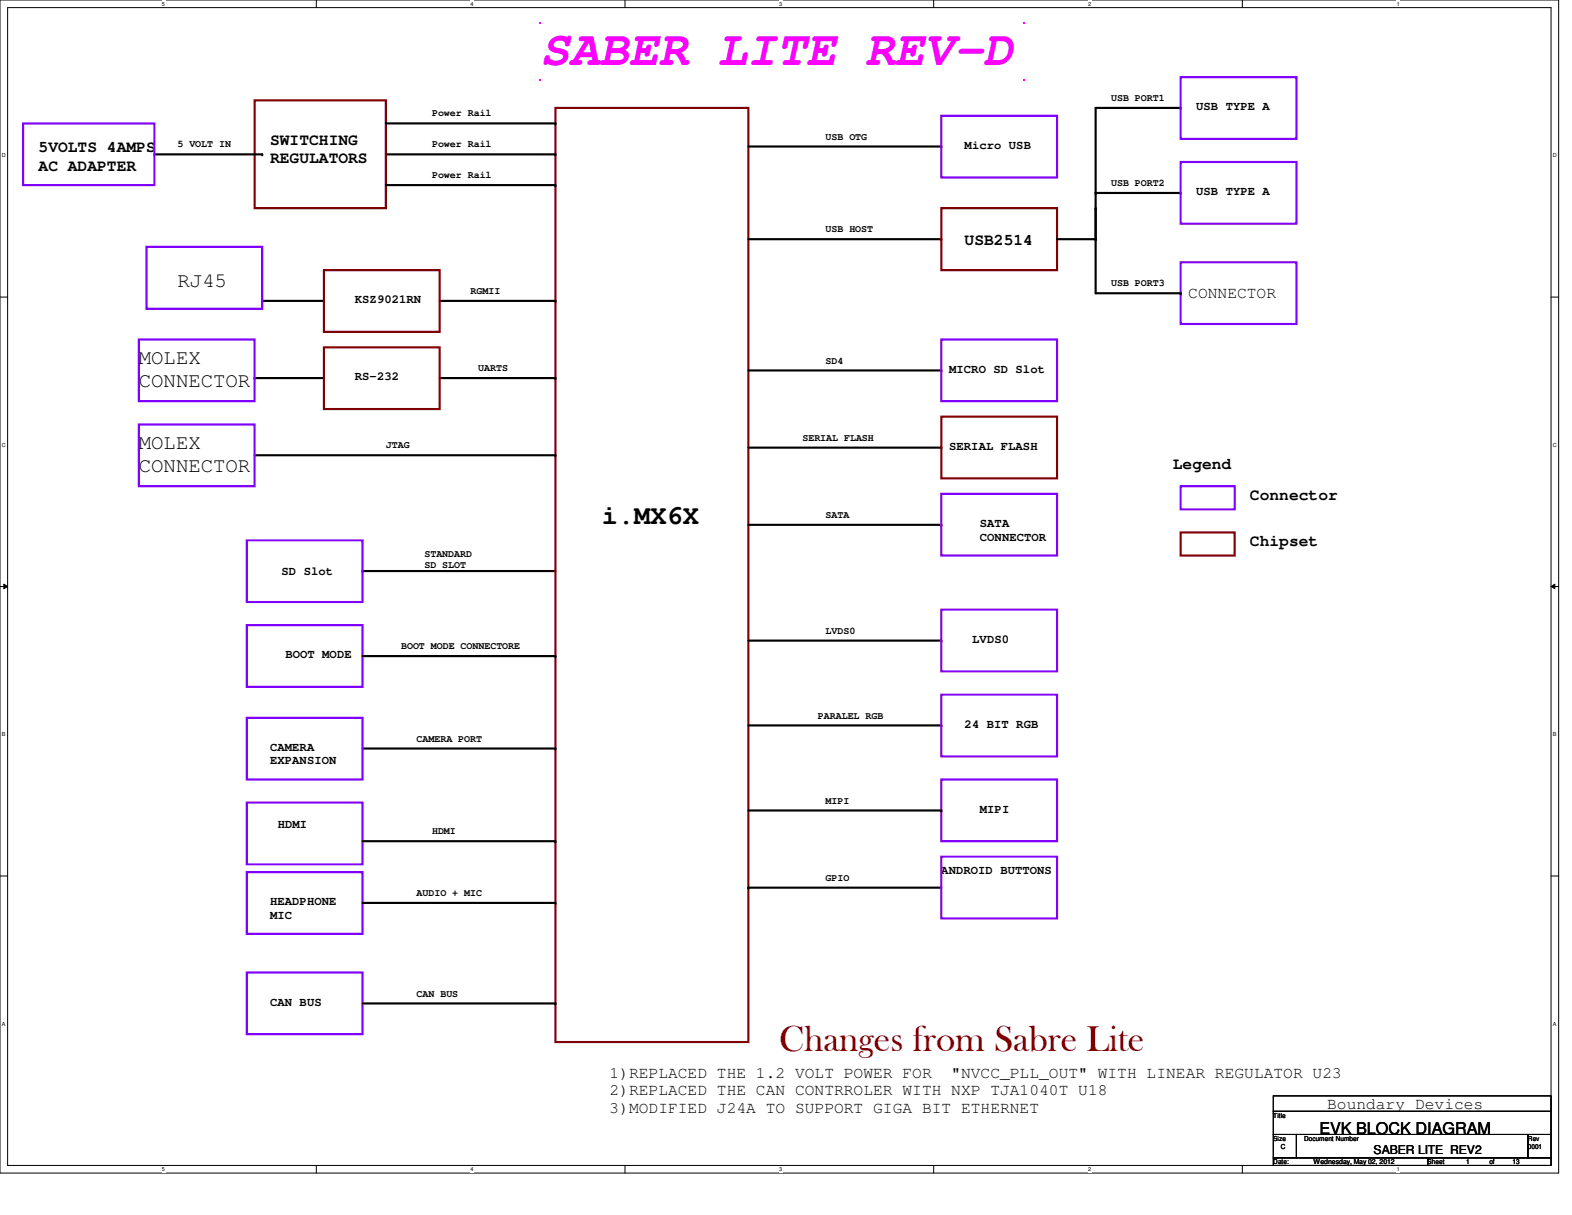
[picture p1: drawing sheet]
<svg xmlns="http://www.w3.org/2000/svg" width="279mm" height="216mm" viewBox="0 0 279 216" stroke-linecap="round" stroke-linejoin="round" font-family="sans-serif">
<defs><g id="words">
<text font-size="8.8" fill="#f0f" x="96" y="11.5">SABER LITE REV-D</text>
<text font-size="6.6" fill="#800000" x="138.5" y="186.8">Changes from Sabre Lite</text>
<text font-size="4.8" x="107" y="93.2">i.MX6X</text>
<g font-size="3.7">
<text x="31.5" y="51">RJ45</text>
<text x="24.7" y="64.7">MOLEX</text>
<text x="24.7" y="68.7">CONNECTOR</text>
<text x="24.7" y="79.8">MOLEX</text>
<text x="24.7" y="83.8">CONNECTOR</text>
</g>
<g font-size="2.9">
<text x="6.9" y="27.1">5VOLTS 4AMPS</text>
<text x="48" y="25.7">SWITCHING</text>
<text x="48" y="29">REGULATORS</text>
<text x="6.9" y="30.4">AC ADAPTER</text>
<text x="171.4" y="43.6">USB2514</text>
<text x="211.2" y="53">CONNECTOR</text>
<text x="208.4" y="83.3">Legend</text>
<text x="222.2" y="88.8">Connector</text>
<text x="222.2" y="97">Chipset</text>
<text x="108.3" y="191.6">1)REPLACED THE 1.2 VOLT POWER FOR</text>
<text x="169.1" y="191.6">&quot;NVCC_PLL_OUT&quot; WITH LINEAR REGULATOR U23</text>
<text x="108.3" y="194.6">2)REPLACED THE CAN CONTRROLER WITH NXP TJA1040T U18</text>
<text x="108.3" y="197.7">3)MODIFIED J24A TO SUPPORT GIGA BIT ETHERNET</text>
<text x="235.9" y="197">Boundary Devices</text>
<text x="234.5" y="201.5">EVK BLOCK DIAGRAM</text>
</g>
<g font-size="2.2">
<text x="212.6" y="19.6">USB TYPE A</text>
<text x="171.4" y="26.5">Micro USB</text>
<text x="212.6" y="34.7">USB TYPE A</text>
<text x="63.1" y="53.9">KSZ9021RN</text>
<text x="63.1" y="67.6">RS-232</text>
<text x="168.7" y="66.2">MICRO SD Slot</text>
<text x="168.7" y="79.9">SERIAL FLASH</text>
<text x="174.2" y="93.6">SATA</text>
<text x="174.2" y="96.1">CONNECTOR</text>
<text x="50" y="102.2">SD Slot</text>
<text x="50.7" y="117">BOOT MODE</text>
<text x="172.8" y="114.2">LVDS0</text>
<text x="171.4" y="129.3">24 BIT RGB</text>
<text x="48" y="133.4">CAMERA</text>
<text x="48" y="135.8">EXPANSION</text>
<text x="49.4" y="147.2">HDMI</text>
<text x="174.2" y="144.4">MIPI</text>
<text x="167.3" y="155.4">ANDROID BUTTONS</text>
<text x="48" y="160.9">HEADPHONE</text>
<text x="48" y="163.3">MIC</text>
<text x="48" y="178.7">CAN BUS</text>
<text x="244.1" y="205">SABER LITE REV2</text>
</g>
<g font-size="1.8">
<text x="197.5" y="17.9">USB PORT1</text>
<text x="76.8" y="20.7">Power Rail</text>
<text x="31.5" y="26.2">5 VOLT IN</text>
<text x="76.8" y="26.2">Power Rail</text>
<text x="146.7" y="24.8">USB OTG</text>
<text x="76.8" y="31.7">Power Rail</text>
<text x="197.5" y="33.1">USB PORT2</text>
<text x="146.7" y="41.3">USB HOST</text>
<text x="83.7" y="52.2">RGMII</text>
<text x="197.5" y="50.9">USB PORT3</text>
<text x="85" y="66">UARTS</text>
<text x="146.7" y="64.6">SD4</text>
<text x="68.6" y="79.7">JTAG</text>
<text x="142.6" y="78.3">SERIAL FLASH</text>
<text x="146.7" y="92">SATA</text>
<text x="75.4" y="98.9">STANDARD</text>
<text x="75.4" y="101">SD SLOT</text>
<text x="146.7" y="112.6">LVDS0</text>
<text x="71.3" y="115.4">BOOT MODE CONNECTORE</text>
<text x="74" y="131.8">CAMERA PORT</text>
<text x="145.4" y="127.7">PARALEL RGB</text>
<text x="146.7" y="142.8">MIPI</text>
<text x="76.8" y="148.3">HDMI</text>
<text x="74" y="159.3">AUDIO + MIC</text>
<text x="146.7" y="156.5">GPIO</text>
<text x="74" y="177.1">CAN BUS</text>
</g>
<g font-size="1.2">
<text x="226.3" y="198.6">Title</text>
<text x="226.3" y="202.7">Size</text>
<text x="231.8" y="202.7">Document Number</text>
<text x="271.6" y="202.7">Rev</text>
<text x="226.3" y="206.9">Date:</text>
<text x="227.7" y="204.1">C</text>
<text x="233.4" y="206.9">Wednesday, May 02, 2012</text>
<text x="253.7" y="206.9">Sheet</text>
<text x="260.6" y="206.9">1</text>
<text x="264.7" y="206.9">of</text>
<text x="268.8" y="206.9">13</text>
<text x="271.6" y="204.1">0001</text>
</g>
<g font-size="1">
<text x="28.8" y="1">5</text>
<text x="83.7" y="1">4</text>
<text x="138.5" y="1">3</text>
<text x="193.4" y="1">2</text>
<text x="248.2" y="1">1</text>
<text x=".3" y="27.9">D</text>
<text x="276" y="27.9">D</text>
<text x=".3" y="79.4">C</text>
<text x="276" y="79.4">C</text>
<text x=".3" y="130.8">B</text>
<text x="276" y="130.8">B</text>
<text x=".3" y="182.2">A</text>
<text x="276" y="182.2">A</text>
<text x="28.8" y="208.1">5</text>
<text x="83.7" y="208.1">4</text>
<text x="138.5" y="208.1">3</text>
<text x="193.4" y="208.1">2</text>
<text x="248.2" y="208.1">1</text>
</g>
</g></defs>
<path d="M0 0h277v208.4h-277zM1.4 1.4h274.3v205.7h-274.3z" fill="none" stroke="#000" stroke-width=".18"/>
<g fill="#fff">
<path d="M28.8 .1h.5v1.1h-.5z"/>
<path d="M28.8 207.2h.5v1.1h-.5z"/>
</g>
<path d="M56.2 0v1.4M56.2 207.1v1.3" fill="none" stroke="#000" stroke-width=".18"/>
<g fill="#fff">
<path d="M83.7 .1h.5v1.1h-.5z"/>
<path d="M83.7 207.2h.5v1.1h-.5z"/>
</g>
<path d="M111.1 0v1.4M111.1 207.1v1.3" fill="none" stroke="#000" stroke-width=".18"/>
<g fill="#fff">
<path d="M138.5 .1h.6v1.1h-.6z"/>
<path d="M138.5 207.2h.6v1.1h-.6z"/>
</g>
<path d="M165.9 0v1.4M165.9 207.1v1.3" fill="none" stroke="#000" stroke-width=".18"/>
<g fill="#fff">
<path d="M193.4 .1h.5v1.1h-.5z"/>
<path d="M193.4 207.2h.5v1.1h-.5z"/>
</g>
<path d="M220.8 0v1.4M220.8 207.1v1.3" fill="none" stroke="#000" stroke-width=".18"/>
<g fill="#fff">
<path d="M248.2 .1h.6v1.1h-.6z"/>
<path d="M248.2 207.2h.6v1.1h-.6z"/>
<path d="M.3 27.1h.8v1.1h-.8z"/>
<path d="M276 27.1h.7v1.1h-.7z"/>
<path d="M.3 78.5h.8v1.1h-.8z"/>
<path d="M276 78.5h.7v1.1h-.7z"/>
</g>
<path d="M0 52.8h1.4M275.7 52.8h1.3" fill="none" stroke="#000" stroke-width=".18"/>
<g fill="#fff">
<path d="M.3 129.9h.7v1.1h-.7z"/>
<path d="M276 129.9h.6v1.1h-.6z"/>
</g>
<path d="M0 104.2h1.4M.7 103.8l.7 .4-.7 .4zM275.7 104.2l.7-.4v.8zM275.7 104.2h1.3" fill="none" stroke="#000" stroke-width=".18"/>
<path d="M.7 103.8l.7 .4-.7 .4zM275.7 104.2l.7-.4v.8z" fill="#000"/>
<g fill="#fff">
<path d="M.3 181.4h.7v1.1h-.7z"/>
<path d="M276 181.4h.6v1.1h-.6z"/>
</g>
<path d="M0 155.7h1.4M275.7 155.7h1.3M226.3 194.7h49.4v2.8h-49.4zM226.3 197.5h49.4v4.1h-49.4zM226.3 201.6h4.1v4.1h-4.1zM226.3 205.7h27.4v1.4h-27.4zM230.4 201.6h41.2v4.1h-41.2zM253.7 205.7h22v1.4h-22zM271.6 201.6h4.1v4.1h-4.1z" fill="none" stroke="#000" stroke-width=".18"/>
<path d="M209.8 19.2h-15.1v15.1M64.4 101.5h34.3" fill="none" stroke="#000" stroke-width=".38"/>
<g fill="#000">
<circle cx="209.8" cy="19.2" r=".19"/>
<circle cx="194.7" cy="34.3" r=".19"/>
<circle cx="64.4" cy="101.5" r=".19"/>
</g>
<path d="M209.8 13.7h20.6v11h-20.6zM43.9 96h20.5v11h-20.5z" fill="none" stroke="#8000ff" stroke-width=".38"/>
<g fill="#f0f">
<path d="M95.8 3.9h.4v.4h-.4z"/>
<path d="M181.8 3.9h.4v.4h-.4z"/>
<path d="M181.8 14.1h.4v.3h-.4z"/>
<path d="M95.8 14.1h.4v.3h-.4z"/>
</g>
<path d="M45.3 17.8h23.3v19.2h-23.3zM98.7 19.2h34.3v166h-34.3zM167.3 37h20.6v11h-20.6zM57.6 48h20.5v11h-20.5zM57.6 61.7h20.5v11h-20.5zM167.3 74h20.6v11h-20.6zM209.8 94.6h9.7v4.1h-9.7z" fill="none" stroke="#800000" stroke-width=".38"/>
<g fill="none" stroke="#000" stroke-width=".38">
<path d="M27.4 27.4h19.2M68.6 27.4h30.1M68.6 32.9h30.1M68.6 21.9h30.1M133 26h34.3M209.8 34.3h-15.1v17.8h15.1M46.6 53.5h11M78.1 53.5h20.6M133 42.5h34.3M187.9 42.5h6.8M45.3 67.2h12.3M78.1 67.2h20.6"/>
<path d="M133 65.8h34.3M133 79.5h34.3M45.3 80.9h53.4M133 93.3h34.3M64.4 116.6h34.3M133 113.8h34.3M64.4 133h34.3M133 128.9h34.3M64.4 149.5h34.3M133 144h34.3M133 157.7h34.3M64.4 160.4h34.3"/>
<path d="M64.4 178.3h34.3"/>
</g>
<g fill="#000">
<circle cx="46.6" cy="27.4" r=".19"/>
<circle cx="98.7" cy="32.9" r=".19"/>
<circle cx="98.7" cy="27.4" r=".19"/>
<circle cx="98.7" cy="21.9" r=".19"/>
<circle cx="167.3" cy="26" r=".19"/>
<circle cx="194.7" cy="37" r=".19"/>
<circle cx="209.8" cy="34.3" r=".19"/>
<circle cx="46.6" cy="53.5" r=".19"/>
<circle cx="98.7" cy="53.5" r=".19"/>
<circle cx="167.3" cy="42.5" r=".19"/>
<circle cx="194.7" cy="42.5" r=".19"/>
<circle cx="209.8" cy="52.1" r=".19"/>
<circle cx="45.3" cy="67.2" r=".19"/>
<circle cx="98.7" cy="67.2" r=".19"/>
<circle cx="167.3" cy="65.8" r=".19"/>
<circle cx="167.3" cy="79.5" r=".19"/>
<circle cx="98.7" cy="80.9" r=".19"/>
<circle cx="167.3" cy="93.3" r=".19"/>
<circle cx="98.7" cy="116.6" r=".19"/>
<circle cx="167.3" cy="113.8" r=".19"/>
<circle cx="98.7" cy="133" r=".19"/>
<circle cx="167.3" cy="128.9" r=".19"/>
<circle cx="98.7" cy="149.5" r=".19"/>
<circle cx="133" cy="157.7" r=".19"/>
<circle cx="167.3" cy="144" r=".19"/>
<circle cx="98.7" cy="160.4" r=".19"/>
<circle cx="98.7" cy="178.3" r=".19"/>
</g>
<g fill="none" stroke="#8000ff" stroke-width=".38">
<path d="M4.1 21.9h23.3v11h-23.3zM167.3 20.6h20.6v10.9h-20.6zM209.8 28.8h20.6v11h-20.6zM26 43.9h20.6v11h-20.6zM209.8 46.6h20.6v11h-20.6zM24.7 60.3h20.6v11h-20.6zM24.7 75.4h20.6v11h-20.6zM167.3 60.3h20.6v11h-20.6zM167.3 87.8h20.6v10.9h-20.6zM209.8 86.4h9.7v4.1h-9.7zM43.9 111.1h20.5v10.9h-20.5zM167.3 108.3h20.6v11h-20.6z"/>
<path d="M43.9 127.6h20.5v10.9h-20.5zM167.3 123.4h20.6v11h-20.6zM167.3 138.5h20.6v11h-20.6zM43.9 142.6h20.5v11h-20.5zM43.9 155h20.5v10.9h-20.5zM167.3 152.2h20.6v11h-20.6zM43.9 172.8h20.5v11h-20.5z"/>
</g>
<use href="#words"/>
</svg>
